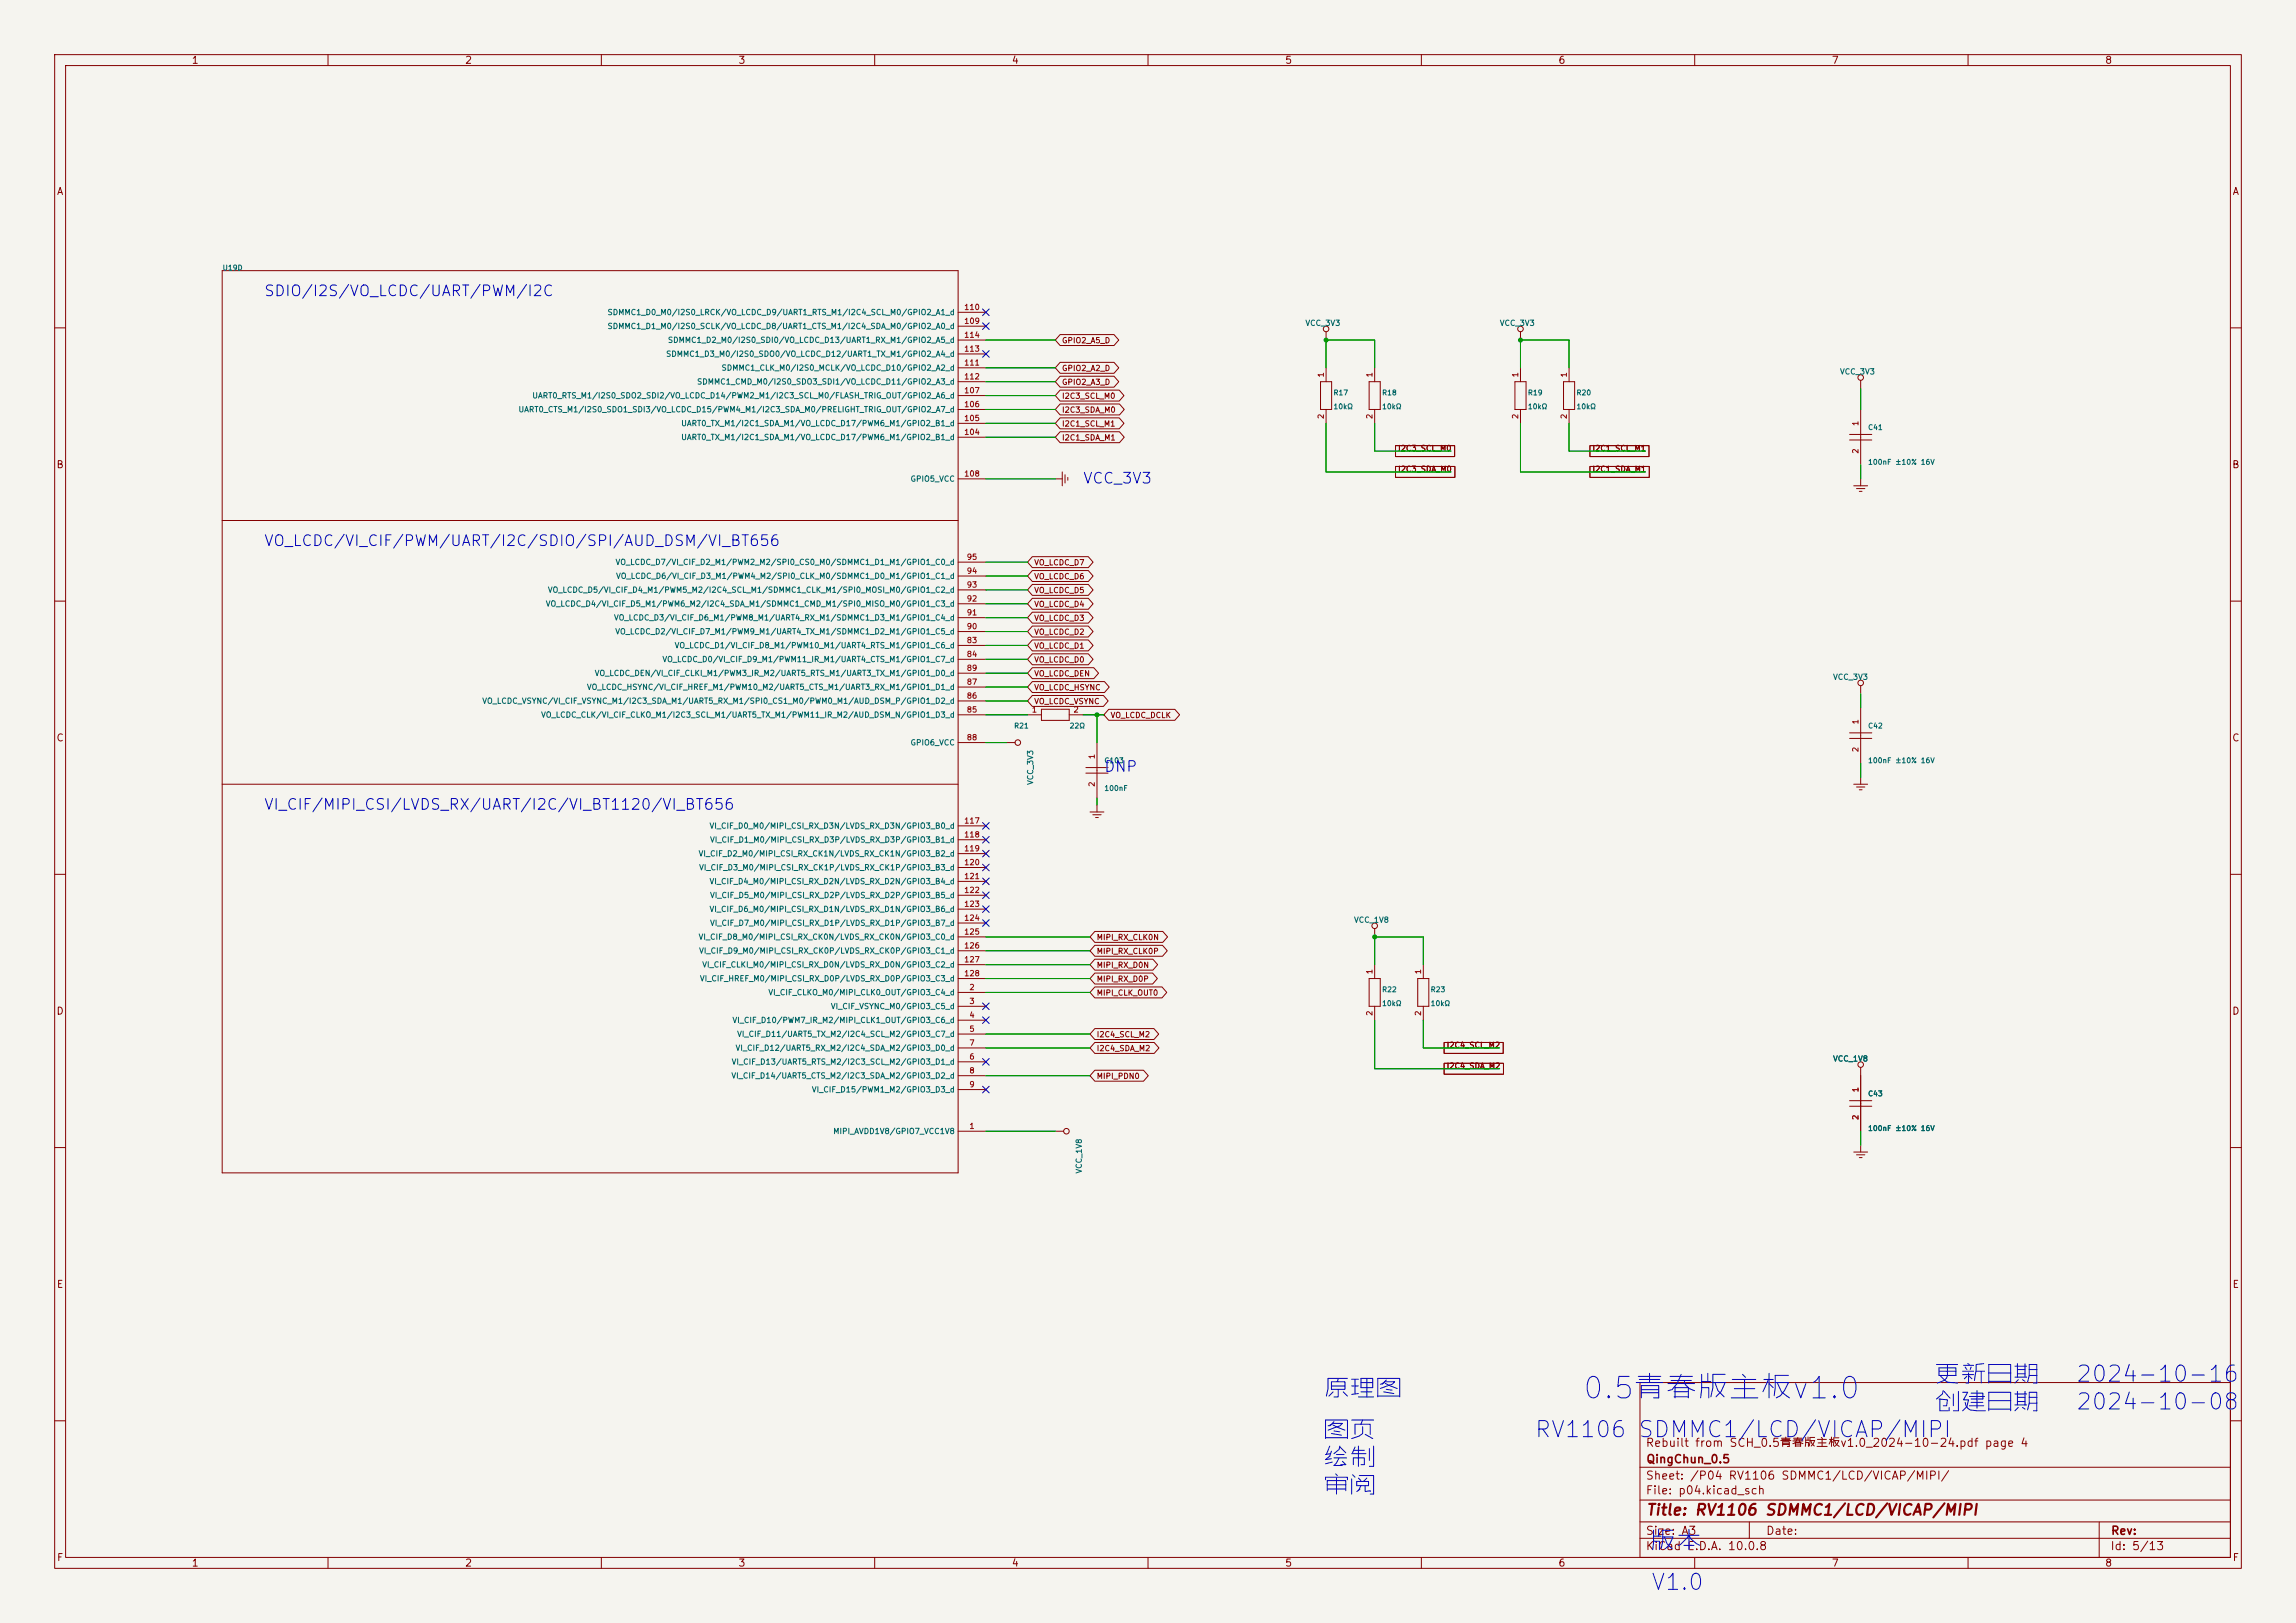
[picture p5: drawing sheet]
<svg xmlns="http://www.w3.org/2000/svg" width="420mm" height="297mm" viewBox="0 0 420 297" stroke-linecap="round" stroke-linejoin="round" font-family="sans-serif">
<defs><g id="words">
<text font-size="3.9" fill="#0000c2" x="289.2" y="257">0.5青春版主板v1.0</text>
<g font-size="3.2" fill="#0000c2">
<text x="241.8" y="256.6">原理图</text>
<text x="353.6" y="254.1">更新日期</text>
<text x="353.6" y="259.2">创建日期</text>
<text x="241.8" y="269.3">绘制</text>
<text x="241.8" y="264.2">图页</text>
<text x="241.8" y="274.4">审阅</text>
<text x="301.5" y="284.6">版本</text>
</g>
<g font-size="2.9" fill="#0000c2">
<text x="379.5" y="253.6">2024-10-16</text>
<text x="280.5" y="263.8">RV1106 SDMMC1/LCD/VICAP/MIPI</text>
<text x="379.5" y="258.7">2024-10-08</text>
<text x="301.8" y="291.7">V1.0</text>
</g>
<g font-size="2" fill="#0000c2">
<text x="48.2" y="54.7">SDIO/I2S/VO_LCDC/UART/PWM/I2C</text>
<text x="198" y="89">VCC_3V3</text>
<text x="48.2" y="100.4">VO_LCDC/VI_CIF/PWM/UART/I2C/SDIO/SPI/AUD_DSM/VI_BT656</text>
<text x="201.8" y="141.7">DNP</text>
<text x="48.2" y="148.7">VI_CIF/MIPI_CSI/LVDS_RX/UART/I2C/VI_BT1120/VI_BT656</text>
</g>
<text font-size="2" fill="#840000" x="301" y="277.8">Title: RV1106 SDMMC1/LCD/VICAP/MIPI</text>
<g font-size="1.5" fill="#840000">
<text x="300.9" y="265.1">Rebuilt from SCH_0.5青春版主板v1.0_2024-10-24.pdf page 4</text>
<text x="301" y="268.1">QingChun_0.5</text>
<text x="300.9" y="273.8">File: p04.kicad_sch</text>
<text x="300.9" y="271.1">Sheet: /P04 RV1106 SDMMC1/LCD/VICAP/MIPI/</text>
<text x="300.9" y="281.2">Size: A3</text>
<text x="322.9" y="281.2">Date:</text>
<text x="386" y="281.2">Rev:</text>
<text x="300.9" y="284">KiCad E.D.A. 10.0.8</text>
<text x="385.9" y="284">Id: 5/13</text>
</g>
<g font-size="1.3" fill="#840000">
<text x="35" y="12">1</text>
<text x="85" y="12">2</text>
<text x="135" y="12">3</text>
<text x="185" y="12">4</text>
<text x="235" y="12">5</text>
<text x="285" y="12">6</text>
<text x="335" y="12">7</text>
<text x="385" y="12">8</text>
<text x="10.3" y="36">A</text>
<text x="408.3" y="36">A</text>
<text x="10.2" y="86">B</text>
<text x="408.2" y="86">B</text>
<text x="10.2" y="136">C</text>
<text x="408.2" y="136">C</text>
<text x="10.2" y="186">D</text>
<text x="408.2" y="186">D</text>
<text x="10.3" y="236">E</text>
<text x="408.3" y="236">E</text>
<text x="10.3" y="286">F</text>
<text x="35" y="287">1</text>
<text x="85" y="287">2</text>
<text x="135" y="287">3</text>
<text x="185" y="287">4</text>
<text x="235" y="287">5</text>
<text x="285" y="287">6</text>
<text x="335" y="287">7</text>
<text x="385" y="287">8</text>
<text x="408.3" y="286">F</text>
</g>
<g font-size="1" fill="#006464">
<text x="111" y="57.9">SDMMC1_D0_M0/I2S0_LRCK/VO_LCDC_D9/UART1_RTS_M1/I2C4_SCL_M0/GPIO2_A1_d</text>
<text x="238.7" y="59.9">VCC_3V3</text>
<text x="274.3" y="59.9">VCC_3V3</text>
<text x="111" y="60.4">SDMMC1_D1_M0/I2S0_SCLK/VO_LCDC_D8/UART1_CTS_M1/I2C4_SDA_M0/GPIO2_A0_d</text>
<text x="121.7" y="65.5">SDMMC1_D3_M0/I2S0_SDO0/VO_LCDC_D12/UART1_TX_M1/GPIO2_A4_d</text>
<text x="122.1" y="63">SDMMC1_D2_M0/I2S0_SDI0/VO_LCDC_D13/UART1_RX_M1/GPIO2_A5_d</text>
<text x="127.4" y="70.6">SDMMC1_CMD_M0/I2S0_SDO3_SDI1/VO_LCDC_D11/GPIO2_A3_d</text>
<text x="131.9" y="68.1">SDMMC1_CLK_M0/I2S0_MCLK/VO_LCDC_D10/GPIO2_A2_d</text>
<text x="336.5" y="68.8">VCC_3V3</text>
<text x="94.7" y="75.7">UART0_CTS_M1/I2S0_SDO1_SDI3/VO_LCDC_D15/PWM4_M1/I2C3_SDA_M0/PRELIGHT_TRIG_OUT/GPIO2_A7_d</text>
<text x="97.3" y="73.1">UART0_RTS_M1/I2S0_SDO2_SDI2/VO_LCDC_D14/PWM2_M1/I2C3_SCL_M0/FLASH_TRIG_OUT/GPIO2_A6_d</text>
<text x="124.5" y="80.8">UART0_TX_M1/I2C1_SDA_M1/VO_LCDC_D17/PWM6_M1/GPIO2_B1_d</text>
<text x="124.5" y="78.2">UART0_TX_M1/I2C1_SDA_M1/VO_LCDC_D17/PWM6_M1/GPIO2_B1_d</text>
<text x="166.5" y="88.4">GPIO5_VCC</text>
<text x="112.5" y="103.6">VO_LCDC_D7/VI_CIF_D2_M1/PWM2_M2/SPI0_CS0_M0/SDMMC1_D1_M1/GPIO1_C0_d</text>
<text x="112.6" y="106.2">VO_LCDC_D6/VI_CIF_D3_M1/PWM4_M2/SPI0_CLK_M0/SDMMC1_D0_M1/GPIO1_C1_d</text>
<text x="99.7" y="111.2">VO_LCDC_D4/VI_CIF_D5_M1/PWM6_M2/I2C4_SDA_M1/SDMMC1_CMD_M1/SPI0_MISO_M0/GPIO1_C3_d</text>
<text x="100.1" y="108.7">VO_LCDC_D5/VI_CIF_D4_M1/PWM5_M2/I2C4_SCL_M1/SDMMC1_CLK_M1/SPI0_MOSI_M0/GPIO1_C2_d</text>
<text x="112.2" y="113.8">VO_LCDC_D3/VI_CIF_D6_M1/PWM8_M1/UART4_RX_M1/SDMMC1_D3_M1/GPIO1_C4_d</text>
<text x="112.5" y="116.3">VO_LCDC_D2/VI_CIF_D7_M1/PWM9_M1/UART4_TX_M1/SDMMC1_D2_M1/GPIO1_C5_d</text>
<text x="123.3" y="118.9">VO_LCDC_D1/VI_CIF_D8_M1/PWM10_M1/UART4_RTS_M1/GPIO1_C6_d</text>
<text x="108.7" y="123.9">VO_LCDC_DEN/VI_CIF_CLKI_M1/PWM3_IR_M2/UART5_RTS_M1/UART3_TX_M1/GPIO1_D0_d</text>
<text x="121.1" y="121.4">VO_LCDC_D0/VI_CIF_D9_M1/PWM11_IR_M1/UART4_CTS_M1/GPIO1_C7_d</text>
<text x="335.2" y="124.6">VCC_3V3</text>
<text x="88.1" y="129">VO_LCDC_VSYNC/VI_CIF_VSYNC_M1/I2C3_SDA_M1/UART5_RX_M1/SPI0_CS1_M0/PWM0_M1/AUD_DSM_P/GPIO1_D2_d</text>
<text x="98.9" y="131.6">VO_LCDC_CLK/VI_CIF_CLKO_M1/I2C3_SCL_M1/UART5_TX_M1/PWM11_IR_M2/AUD_DSM_N/GPIO1_D3_d</text>
<text x="107.3" y="126.5">VO_LCDC_HSYNC/VI_CIF_HREF_M1/PWM10_M2/UART5_CTS_M1/UART3_RX_M1/GPIO1_D1_d</text>
<text x="166.5" y="136.6">GPIO6_VCC</text>
<text x="189.2" y="143.7" transform="rotate(-90 189.2 143.7)">VCC_3V3</text>
<text x="129.7" y="151.9">VI_CIF_D0_M0/MIPI_CSI_RX_D3N/LVDS_RX_D3N/GPIO3_B0_d</text>
<text x="129.8" y="154.4">VI_CIF_D1_M0/MIPI_CSI_RX_D3P/LVDS_RX_D3P/GPIO3_B1_d</text>
<text x="127.7" y="157">VI_CIF_D2_M0/MIPI_CSI_RX_CK1N/LVDS_RX_CK1N/GPIO3_B2_d</text>
<text x="127.8" y="159.5">VI_CIF_D3_M0/MIPI_CSI_RX_CK1P/LVDS_RX_CK1P/GPIO3_B3_d</text>
<text x="129.7" y="162">VI_CIF_D4_M0/MIPI_CSI_RX_D2N/LVDS_RX_D2N/GPIO3_B4_d</text>
<text x="129.7" y="167.1">VI_CIF_D6_M0/MIPI_CSI_RX_D1N/LVDS_RX_D1N/GPIO3_B6_d</text>
<text x="129.8" y="164.6">VI_CIF_D5_M0/MIPI_CSI_RX_D2P/LVDS_RX_D2P/GPIO3_B5_d</text>
<text x="127.7" y="172.2">VI_CIF_D8_M0/MIPI_CSI_RX_CK0N/LVDS_RX_CK0N/GPIO3_C0_d</text>
<text x="129.8" y="169.7">VI_CIF_D7_M0/MIPI_CSI_RX_D1P/LVDS_RX_D1P/GPIO3_B7_d</text>
<text x="247.6" y="169.1">VCC_1V8</text>
<text x="127.8" y="174.7">VI_CIF_D9_M0/MIPI_CSI_RX_CK0P/LVDS_RX_CK0P/GPIO3_C1_d</text>
<text x="127.9" y="179.8">VI_CIF_HREF_M0/MIPI_CSI_RX_D0P/LVDS_RX_D0P/GPIO3_C3_d</text>
<text x="128.4" y="177.3">VI_CIF_CLKI_M0/MIPI_CSI_RX_D0N/LVDS_RX_D0N/GPIO3_C2_d</text>
<text x="140.5" y="182.4">VI_CIF_CLKO_M0/MIPI_CLK0_OUT/GPIO3_C4_d</text>
<text x="151.9" y="184.9">VI_CIF_VSYNC_M0/GPIO3_C5_d</text>
<text x="133.9" y="187.4">VI_CIF_D10/PWM7_IR_M2/MIPI_CLK1_OUT/GPIO3_C6_d</text>
<text x="134.7" y="190">VI_CIF_D11/UART5_TX_M2/I2C4_SCL_M2/GPIO3_C7_d</text>
<text x="133.7" y="197.6">VI_CIF_D14/UART5_CTS_M2/I2C3_SDA_M2/GPIO3_D2_d</text>
<text x="133.7" y="195.1">VI_CIF_D13/UART5_RTS_M2/I2C3_SCL_M2/GPIO3_D1_d</text>
<text x="134.5" y="192.5">VI_CIF_D12/UART5_RX_M2/I2C4_SDA_M2/GPIO3_D0_d</text>
<text x="335.2" y="194.5">VCC_1V8</text>
<text x="148.4" y="200.1">VI_CIF_D15/PWM1_M2/GPIO3_D3_d</text>
<text x="152.3" y="207.8">MIPI_AVDD1V8/GPIO7_VCC1V8</text>
<text x="198.1" y="214.8" transform="rotate(-90 198.1 214.8)">VCC_1V8</text>
</g>
<g font-size="1" fill="#a90000">
<text x="176.3" y="59.5">109</text>
<text x="176.3" y="57">110</text>
<text x="176.3" y="64.6">113</text>
<text x="176.3" y="62">114</text>
<text x="176.3" y="67.1">111</text>
<text x="176.3" y="69.7">112</text>
<text x="242.4" y="69.2" transform="rotate(-90 242.4 69.2)">1</text>
<text x="251.3" y="69.2" transform="rotate(-90 251.3 69.2)">1</text>
<text x="277.9" y="69.2" transform="rotate(-90 277.9 69.2)">1</text>
<text x="286.8" y="69.2" transform="rotate(-90 286.8 69.2)">1</text>
<text x="176.3" y="77.3">105</text>
<text x="176.3" y="74.7">106</text>
<text x="176.3" y="72.2">107</text>
<text x="242.4" y="76.8" transform="rotate(-90 242.4 76.8)">2</text>
<text x="251.3" y="76.8" transform="rotate(-90 251.3 76.8)">2</text>
<text x="277.9" y="76.8" transform="rotate(-90 277.9 76.8)">2</text>
<text x="286.8" y="76.8" transform="rotate(-90 286.8 76.8)">2</text>
<text x="176.3" y="79.8">104</text>
<text x="340.2" y="83.1" transform="rotate(-90 340.2 83.1)">2</text>
<text x="340.2" y="78" transform="rotate(-90 340.2 78)">1</text>
<text x="176.3" y="87.4">108</text>
<text x="176.7" y="107.8">93</text>
<text x="176.7" y="105.2">94</text>
<text x="176.7" y="102.7">95</text>
<text x="176.7" y="112.8">91</text>
<text x="176.7" y="110.3">92</text>
<text x="176.7" y="117.9">83</text>
<text x="176.7" y="115.4">90</text>
<text x="176.7" y="120.5">84</text>
<text x="176.7" y="125.5">87</text>
<text x="176.7" y="123">89</text>
<text x="176.7" y="130.6">85</text>
<text x="176.7" y="128.1">86</text>
<text x="188.7" y="130.6">1</text>
<text x="196.3" y="130.6">2</text>
<text x="176.7" y="135.7">88</text>
<text x="340.2" y="137.7" transform="rotate(-90 340.2 137.7)">2</text>
<text x="340.2" y="132.7" transform="rotate(-90 340.2 132.7)">1</text>
<text x="200.5" y="139" transform="rotate(-90 200.5 139)">1</text>
<text x="200.5" y="144.1" transform="rotate(-90 200.5 144.1)">2</text>
<text x="176.3" y="150.9">117</text>
<text x="176.3" y="153.5">118</text>
<text x="176.3" y="156">119</text>
<text x="176.3" y="158.6">120</text>
<text x="176.3" y="161.1">121</text>
<text x="176.3" y="163.6">122</text>
<text x="176.3" y="166.2">123</text>
<text x="176.3" y="168.7">124</text>
<text x="176.3" y="171.3">125</text>
<text x="176.3" y="173.8">126</text>
<text x="176.3" y="176.3">127</text>
<text x="176.3" y="178.9">128</text>
<text x="251.3" y="178.4" transform="rotate(-90 251.3 178.4)">1</text>
<text x="260.2" y="178.4" transform="rotate(-90 260.2 178.4)">1</text>
<text x="177.2" y="181.4">2</text>
<text x="177.2" y="184">3</text>
<text x="251.3" y="186" transform="rotate(-90 251.3 186)">2</text>
<text x="260.2" y="186" transform="rotate(-90 260.2 186)">2</text>
<text x="177.2" y="186.5">4</text>
<text x="177.2" y="189">5</text>
<text x="177.2" y="191.6">7</text>
<text x="177.2" y="194.1">6</text>
<text x="177.2" y="196.7">8</text>
<text x="177.2" y="199.2">9</text>
<text x="340.2" y="200" transform="rotate(-90 340.2 200)">1</text>
<text x="177.2" y="206.8">1</text>
<text x="340.2" y="205" transform="rotate(-90 340.2 205)">2</text>
</g>
<g font-size="1" fill="#840000">
<text x="194.2" y="63.1">GPIO2_A5_D</text>
<text x="194.2" y="70.7">GPIO2_A3_D</text>
<text x="194.2" y="68.1">GPIO2_A2_D</text>
<text x="194.2" y="75.8">I2C3_SDA_M0</text>
<text x="194.2" y="73.2">I2C3_SCL_M0</text>
<text x="194.2" y="80.8">I2C1_SDA_M1</text>
<text x="194.2" y="78.3">I2C1_SCL_M1</text>
<text x="255.6" y="82.8">I2C3_SCL_M0</text>
<text x="291.2" y="82.8">I2C1_SCL_M1</text>
<text x="255.6" y="86.6">I2C3_SDA_M0</text>
<text x="291.2" y="86.6">I2C1_SDA_M1</text>
<text x="189.1" y="103.7">VO_LCDC_D7</text>
<text x="189.1" y="106.2">VO_LCDC_D6</text>
<text x="189.1" y="113.9">VO_LCDC_D3</text>
<text x="189.1" y="111.3">VO_LCDC_D4</text>
<text x="189.1" y="108.8">VO_LCDC_D5</text>
<text x="189.1" y="116.4">VO_LCDC_D2</text>
<text x="189.1" y="118.9">VO_LCDC_D1</text>
<text x="189.1" y="124">VO_LCDC_DEN</text>
<text x="189.1" y="121.5">VO_LCDC_D0</text>
<text x="189.1" y="126.6">VO_LCDC_HSYNC</text>
<text x="189.1" y="129.1">VO_LCDC_VSYNC</text>
<text x="203.1" y="131.6">VO_LCDC_DCLK</text>
<text x="200.5" y="172.3">MIPI_RX_CLK0N</text>
<text x="200.5" y="179.9">MIPI_RX_D0P</text>
<text x="200.5" y="174.8">MIPI_RX_CLK0P</text>
<text x="200.5" y="177.4">MIPI_RX_D0N</text>
<text x="200.5" y="182.4">MIPI_CLK_OUT0</text>
<text x="200.5" y="190.1">I2C4_SCL_M2</text>
<text x="200.5" y="192.6">I2C4_SDA_M2</text>
<text x="200.5" y="197.7">MIPI_PDN0</text>
<text x="264.5" y="192">I2C4_SCL_M2</text>
<text x="264.5" y="195.8">I2C4_SDA_M2</text>
</g>
<g font-size=".9" fill="#006464">
<text x="40.6" y="49.7">U19D</text>
<text x="243.8" y="72.6">R17</text>
<text x="243.8" y="75.1">10kΩ</text>
<text x="252.7" y="72.6">R18</text>
<text x="252.7" y="75.1">10kΩ</text>
<text x="279.4" y="72.6">R19</text>
<text x="279.4" y="75.1">10kΩ</text>
<text x="288.3" y="72.6">R20</text>
<text x="288.3" y="75.1">10kΩ</text>
<text x="341.6" y="78.9">C41</text>
<text x="341.6" y="85.3">100nF ±10% 16V</text>
<text x="185.4" y="133.5">R21</text>
<text x="195.6" y="133.5">22Ω</text>
<text x="341.6" y="133.5">C42</text>
<text x="201.9" y="139.9">C103</text>
<text x="341.6" y="139.9">100nF ±10% 16V</text>
<text x="201.9" y="145">100nF</text>
<text x="252.7" y="181.8">R22</text>
<text x="252.7" y="184.3">10kΩ</text>
<text x="261.6" y="181.8">R23</text>
<text x="261.6" y="184.3">10kΩ</text>
<text x="341.6" y="200.8">C43</text>
<text x="341.6" y="207.2">100nF ±10% 16V</text>
</g>
</g></defs>
<path d="M0 0h420v297h-420z" fill="#f5f4ef" stroke="#f5f4ef" stroke-width=".18"/>
<g fill="none" stroke="#840000" stroke-width=".18">
<path d="M10 10h400v277h-400zM12 12h396v273h-396zM60 10v2M110 10v2M160 10v2M210 10v2M260 10v2M310 10v2M360 10v2M40.6 49.5h134.7v165.1h-134.7zM175.3 59.7h5M175.3 57.2h5"/>
<path d="M10 60h2M175.3 77.5h5M175.3 74.9h5M175.3 72.4h5M175.3 67.3h5M175.3 69.9h5M175.3 64.8h5M175.3 62.2h5M193.9 73.9h10.9l.8 1-.8 1h-10.9l-.9-1zM193.9 71.4h10.8l.9 1-.9 1h-10.8l-.9-1zM193.9 68.8h9.9l.8 1.1-.8 1h-9.9l-.9-1zM193.9 66.3h9.9l.8 1-.8 1h-9.9l-.9-1z"/>
<path d="M193.9 61.2h9.9l.8 1-.8 1h-9.9l-.9-1zM193.9 79h10.9l.8 1-.8 1h-10.9l-.9-1zM193.9 76.5h10.8l.9 1-.9 1h-10.8l-.9-1zM241.6 69.9h2v5h-2zM242.6 60.7v1.5M242.6 67.3v2.6M242.6 74.9v2.6M250.4 69.9h2.1v5h-2.1zM251.5 67.3v2.6M251.5 74.9v2.6M277.1 69.9h2v5h-2zM278.1 60.7v1.5"/>
<path d="M278.1 67.3v2.6M278.1 74.9v2.6M286 69.9h2v5h-2zM287 67.3v2.6M287 74.9v2.6M338.3 79.5h4.1M340.4 69.6v1.5M340.4 74.9v10.2M408 60h2M40.6 95.3h134.7M175.3 80h5M175.3 87.6h5"/>
<path d="M193 87.6h1.3M194.3 86.4v2.5M194.8 86.9v1.5M195.3 87.4v.5M255.3 85.4h10.8v2h-10.8zM255.3 81.5h10.8v2.1h-10.8zM290.8 81.5h10.8v2.1h-10.8zM290.8 85.4h10.9v2h-10.9zM338.3 80.5h4.1M339.1 88.9h2.5M339.6 89.4h1.5M340.1 89.9h.5"/>
<path d="M340.4 87.6v1.3M10 110h2M175.3 118.1h5M175.3 115.6h5M175.3 113h5M175.3 110.5h5M175.3 108h5M175.3 105.4h5M175.3 102.9h5M188.8 114.6h10.3l.9 1-.9 1h-10.3l-.8-1zM188.8 112h10.3l.9 1-.9 1h-10.3l-.8-1zM188.8 109.5h10.3l.9 1-.9 1h-10.3l-.8-1z"/>
<path d="M188.8 106.9h10.3l.9 1.1-.9 1h-10.3l-.8-1zM188.8 101.9h10.3l.9 1-.9 1h-10.3l-.8-1zM188.8 104.4h10.3l.9 1-.9 1h-10.3l-.8-1zM188.8 117.1h10.3l.9 1-.9 1h-10.3l-.8-1zM188.8 119.6h10.3l.9 1.1-.9 1h-10.3l-.8-1zM408 110h2M175.3 130.8h5M175.3 120.7h5M175.3 128.3h5M175.3 125.7h5M175.3 135.9h5M175.3 123.2h5"/>
<path d="M184.1 135.9h1.6M188 130.8h2.5M188.8 124.7h13.2l.9 1-.9 1h-13.2l-.8-1zM188.8 122.2h11.3l.9 1-.9 1h-11.3l-.8-1zM188.8 127.3h13l.9 1-.9 1h-13l-.8-1zM190.5 129.8h5.1v2h-5.1zM195.6 130.8h2.5M200.7 135.9v10.2M202.8 129.8h12.1l.9 1-.9 1h-12.1l-.9-1zM338.3 134.1h4.1M338.3 135.1h4.1M340.4 125.5v1.5"/>
<path d="M340.4 129.5v10.2M10 160h2M40.6 143.5h134.7M175.3 151.1h5M175.3 153.7h5M175.3 156.2h5M175.3 158.8h5M198.6 140.5h4.1M198.6 141.5h4.1M199.4 148.6h2.5M199.9 149.1h1.5M200.4 149.6h.5"/>
<path d="M200.7 147.3v1.3M339.1 143.5h2.5M339.6 144h1.5M340.1 144.5h.5M340.4 142.2v1.3M408 160h2M175.3 161.3h5M175.3 163.8h5M175.3 166.4h5M175.3 168.9h5M175.3 171.5h5M175.3 174h5"/>
<path d="M175.3 176.5h5M175.3 179.1h5M200.3 178.1h10.5l.9 1-.9 1h-10.5l-.9-1zM200.3 173h12.3l.9 1-.9 1h-12.3l-.9-1zM200.3 170.4h12.4l.9 1.1-.9 1h-12.4l-.9-1zM200.3 175.5h10.6l.9 1-.9 1h-10.6l-.9-1zM250.4 179.1h2.1v5.1h-2.1zM251.5 169.9v1.6M251.5 176.5v2.6M259.3 179.1h2.1v5.1h-2.1zM260.3 176.5v2.6M175.3 181.6h5"/>
<path d="M175.3 184.2h5M175.3 186.7h5M175.3 189.2h5M175.3 194.3h5M175.3 191.8h5M175.3 196.9h5M175.3 199.4h5M200.3 180.6h12.3l.8 1-.8 1h-12.3l-.9-1zM200.3 188.2h10.8l.9 1-.9 1h-10.8l-.9-1zM200.3 190.8h10.8l.9 1-.9 1h-10.8l-.9-1zM200.3 195.8h8.9l.8 1.1-.8 1h-8.9l-.9-1zM251.5 184.2v2.5"/>
<path d="M260.3 184.2v2.5M264.2 190.8h10.8v2h-10.8zM264.2 194.6h10.8v2h-10.8zM340.4 195.3v11.7M10 210h2M175.3 207h5M193 207h1.6M338.3 201.4h4.1M338.3 202.4h4.1M339.1 210.8h2.5M339.6 211.3h1.5M340.1 211.8h.5"/>
<path d="M340.4 209.6v1.2M408 210h2M300 253h108v32h-108zM10 260h2M300 278.5h108M300 274.5h108M300 268.5h108M320 278.5v3M384 278.5v6.5M408 260h2M60 285v2M110 285v2"/>
<path d="M160 285v2M210 285v2M260 285v2M300 281.5h108M310 285v2M360 285v2"/>
<circle cx="242.6" cy="60.2" r=".51"/>
<circle cx="278.1" cy="60.2" r=".51"/>
<circle cx="340.4" cy="69.1" r=".51"/>
<circle cx="186.2" cy="135.9" r=".51"/>
<circle cx="340.4" cy="125" r=".51"/>
<circle cx="251.5" cy="169.4" r=".51"/>
<circle cx="340.4" cy="194.8" r=".51"/>
<circle cx="195.1" cy="207" r=".51"/>
</g>
<g fill="none" stroke="#009600" stroke-width=".18">
<path d="M180.3 77.5h12.7M180.3 74.9h12.7M180.3 72.4h12.7M180.3 69.9h12.7M180.3 67.3h12.7M180.3 62.2h12.7M242.6 67.3v-5.1h8.9v5.1M242.6 77.5v8.9h22.8M251.5 77.5v5.1h13.9M278.1 67.3v-5.1h8.9v5.1M278.1 77.5v8.9h22.9M287 77.5v5.1h14"/>
<path d="M340.4 71.1v3.8M180.3 87.6h12.7M180.3 80h12.7M340.4 85.1v2.5M180.3 102.9h7.7M180.3 105.4h7.7M180.3 108h7.7M180.3 110.5h7.7M180.3 113h7.7M180.3 115.6h7.7M180.3 118.1h7.7M180.3 130.8h7.7"/>
<path d="M180.3 135.9h3.8M180.3 120.7h7.7M180.3 123.2h7.7M180.3 125.7h7.7M180.3 128.3h7.7M198.1 130.8h3.8M200.7 130.8v5.1M340.4 127v2.5M340.4 139.7v2.5M200.7 146.1v1.2M180.3 171.5h19.1M180.3 179.1h19.1"/>
<path d="M180.3 176.5h19.1M180.3 174h19.1M251.5 176.5v-5h8.8v5M180.3 196.9h19.1M180.3 181.6h19.1M180.3 189.2h19.1M180.3 191.8h19.1M251.5 186.7v8.9h22.8M260.3 186.7v5.1h14M180.3 207h12.7M340.4 207v2.6"/>
</g>
<g fill="none" stroke="#000084" stroke-width=".18">
<path d="M179.7 56.5l1.2 1.3M179.7 59.1l1.2 1.2M180.9 56.5l-1.2 1.3M180.9 59.1l-1.2 1.2M179.7 64.2l1.2 1.2M180.9 64.2l-1.2 1.2M179.7 153.1l1.2 1.2M179.7 155.6l1.2 1.2M179.7 150.5l1.2 1.2M179.7 158.1l1.2 1.3M180.9 153.1l-1.2 1.2M180.9 155.6l-1.2 1.2"/>
<path d="M180.9 150.5l-1.2 1.2M180.9 158.1l-1.2 1.3M179.7 163.2l1.2 1.2M179.7 160.7l1.2 1.2M179.7 165.8l1.2 1.2M179.7 168.3l1.2 1.2M180.9 163.2l-1.2 1.2M180.9 160.7l-1.2 1.2M180.9 165.8l-1.2 1.2M180.9 168.3l-1.2 1.2M179.7 193.7l1.2 1.2M179.7 183.5l1.2 1.3"/>
<path d="M179.7 186.1l1.2 1.2M179.7 198.8l1.2 1.2M180.9 193.7l-1.2 1.2M180.9 183.5l-1.2 1.3M180.9 186.1l-1.2 1.2M180.9 198.8l-1.2 1.2"/>
</g>
<g fill="#009600">
<circle cx="251.5" cy="171.5" r=".46"/>
<circle cx="278.1" cy="62.2" r=".46"/>
<circle cx="242.6" cy="62.2" r=".46"/>
<circle cx="200.7" cy="130.8" r=".46"/>
</g>
<use href="#words"/>
</svg>
